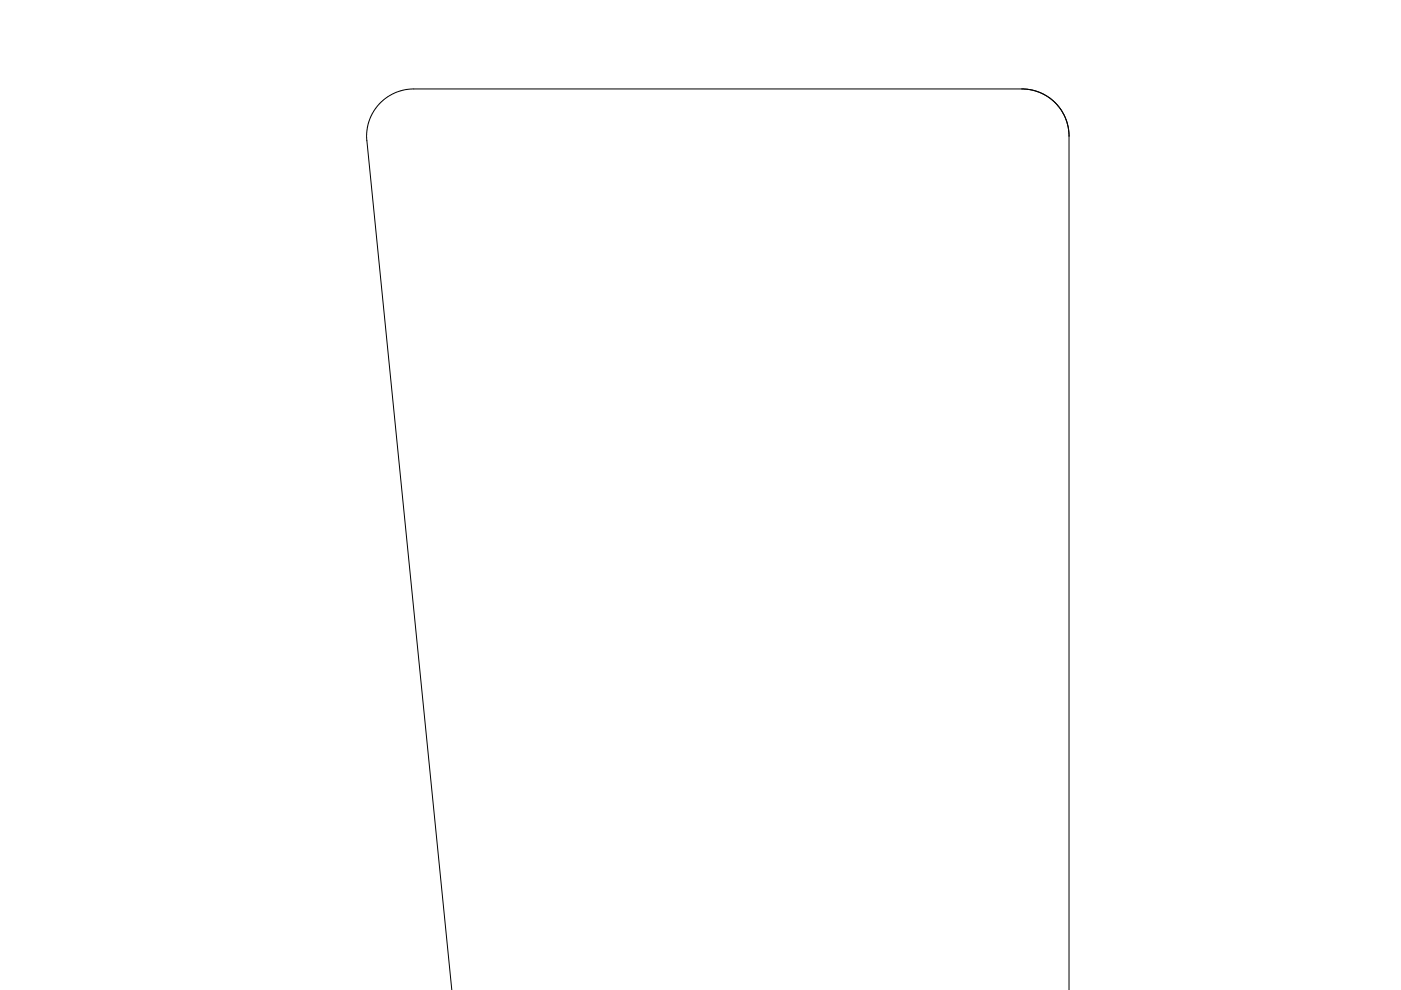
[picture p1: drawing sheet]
<svg xmlns="http://www.w3.org/2000/svg" width="297mm" height="210mm" viewBox="0 0 297 210" stroke-linecap="round" stroke-linejoin="round" font-family="sans-serif">
<path d="M95.8 210l-18.1-180.9 .1-1.7 .6-2.1 1-1.9 1.2-1.6 1.6-1.3 1.6-.8 1.7-.6 1.8-.2h129.8l2 .3 2.1 .7 2.1 1.5 1.5 1.6 1.3 2.6 .6 2.7v181.7" fill="none" stroke="#000" stroke-width=".21"/>
</svg>
